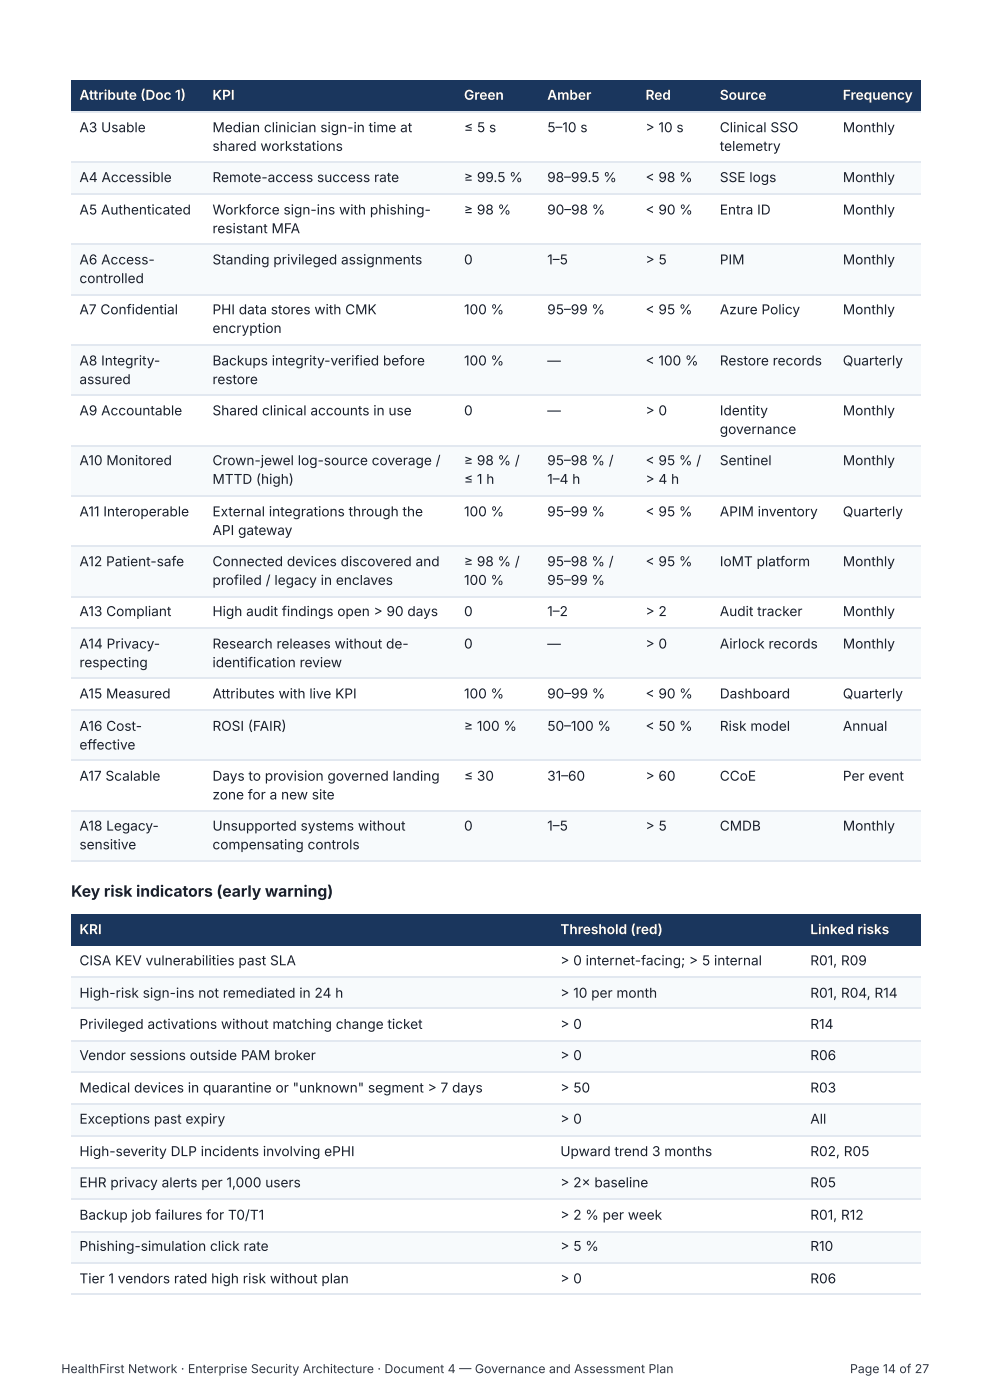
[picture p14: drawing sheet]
<svg xmlns="http://www.w3.org/2000/svg" width="210mm" height="297mm" viewBox="0 0 210 297" stroke-linecap="round" stroke-linejoin="round" font-family="sans-serif">
<defs><g id="words">
<text font-size="3.3" fill="#1a202c" x="15.1" y="190.2">Key risk indicators (early warning)</text>
<g font-size="2.9" fill="#fff">
<text x="16.8" y="21.2">Attribute (Doc 1)</text>
<text x="45" y="21.2">KPI</text>
<text x="98.4" y="21.2">Green</text>
<text x="116" y="21.2">Amber</text>
<text x="136.9" y="21.2">Red</text>
<text x="152.6" y="21.2">Source</text>
<text x="178.7" y="21.2">Frequency</text>
<text x="16.8" y="198.2">KRI</text>
<text x="118.8" y="198.2">Threshold (red)</text>
<text x="171.8" y="198.2">Linked risks</text>
</g>
<g font-size="2.9" fill="#1a202c">
<text x="16.8" y="28">A3 Usable</text>
<text x="45" y="28">Median clinician sign-in time at</text>
<text x="98.4" y="28">≤ 5 s</text>
<text x="116" y="28">5–10 s</text>
<text x="136.9" y="28">&gt; 10 s</text>
<text x="152.6" y="28">Clinical SSO</text>
<text x="178.7" y="28">Monthly</text>
<text x="45" y="32">shared workstations</text>
<text x="152.6" y="32">telemetry</text>
<text x="16.8" y="38.6">A4 Accessible</text>
<text x="45" y="38.6">Remote-access success rate</text>
<text x="98.4" y="38.6">≥ 99.5 %</text>
<text x="116" y="38.6">98–99.5 %</text>
<text x="136.9" y="38.6">&lt; 98 %</text>
<text x="152.6" y="38.6">SSE logs</text>
<text x="178.7" y="38.6">Monthly</text>
<text x="16.8" y="45.5">A5 Authenticated</text>
<text x="45" y="45.5">Workforce sign-ins with phishing-</text>
<text x="98.4" y="45.5">≥ 98 %</text>
<text x="116" y="45.5">90–98 %</text>
<text x="136.9" y="45.5">&lt; 90 %</text>
<text x="152.6" y="45.5">Entra ID</text>
<text x="178.7" y="45.5">Monthly</text>
<text x="45" y="49.5">resistant MFA</text>
<text x="16.8" y="56.1">A6 Access-</text>
<text x="45" y="56.1">Standing privileged assignments</text>
<text x="98.4" y="56.1">0</text>
<text x="116" y="56.1">1–5</text>
<text x="136.9" y="56.1">&gt; 5</text>
<text x="152.6" y="56.1">PIM</text>
<text x="178.7" y="56.1">Monthly</text>
<text x="16.8" y="60.1">controlled</text>
<text x="16.8" y="66.7">A7 Confidential</text>
<text x="45" y="66.7">PHI data stores with CMK</text>
<text x="45" y="70.6">encryption</text>
<text x="98.4" y="66.7">100 %</text>
<text x="116" y="66.7">95–99 %</text>
<text x="136.9" y="66.7">&lt; 95 %</text>
<text x="152.6" y="66.7">Azure Policy</text>
<text x="178.7" y="66.7">Monthly</text>
<text x="16.8" y="77.5">A8 Integrity-</text>
<text x="45" y="77.5">Backups integrity-verified before</text>
<text x="98.4" y="77.5">100 %</text>
<text x="116" y="77.5">—</text>
<text x="136.9" y="77.5">&lt; 100 %</text>
<text x="152.6" y="77.5">Restore records</text>
<text x="178.7" y="77.5">Quarterly</text>
<text x="16.8" y="81.5">assured</text>
<text x="45" y="81.5">restore</text>
<text x="16.8" y="88.1">A9 Accountable</text>
<text x="45" y="88.1">Shared clinical accounts in use</text>
<text x="98.4" y="88.1">0</text>
<text x="116" y="88.1">—</text>
<text x="136.9" y="88.1">&gt; 0</text>
<text x="152.6" y="88.1">Identity</text>
<text x="178.7" y="88.1">Monthly</text>
<text x="152.6" y="92.1">governance</text>
<text x="16.8" y="98.7">A10 Monitored</text>
<text x="45" y="98.7">Crown-jewel log-source coverage /</text>
<text x="98.4" y="98.7">≥ 98 % /</text>
<text x="116" y="98.7">95–98 % /</text>
<text x="136.9" y="98.7">&lt; 95 % /</text>
<text x="152.6" y="98.7">Sentinel</text>
<text x="178.7" y="98.7">Monthly</text>
<text x="45" y="102.7">MTTD (high)</text>
<text x="98.4" y="102.7">≤ 1 h</text>
<text x="116" y="102.7">1–4 h</text>
<text x="136.9" y="102.7">&gt; 4 h</text>
<text x="16.8" y="109.5">A11 Interoperable</text>
<text x="45" y="109.5">External integrations through the</text>
<text x="45" y="113.5">API gateway</text>
<text x="98.4" y="109.5">100 %</text>
<text x="116" y="109.5">95–99 %</text>
<text x="136.9" y="109.5">&lt; 95 %</text>
<text x="152.6" y="109.5">APIM inventory</text>
<text x="178.7" y="109.5">Quarterly</text>
<text x="16.8" y="120.1">A12 Patient-safe</text>
<text x="45" y="120.1">Connected devices discovered and</text>
<text x="45" y="124.1">profiled / legacy in enclaves</text>
<text x="98.4" y="120.1">≥ 98 % /</text>
<text x="98.4" y="124.1">100 %</text>
<text x="116" y="120.1">95–98 % /</text>
<text x="116" y="124.1">95–99 %</text>
<text x="136.9" y="120.1">&lt; 95 %</text>
<text x="152.6" y="120.1">IoMT platform</text>
<text x="178.7" y="120.1">Monthly</text>
<text x="16.8" y="130.7">A13 Compliant</text>
<text x="45" y="130.7">High audit findings open &gt; 90 days</text>
<text x="98.4" y="130.7">0</text>
<text x="116" y="130.7">1–2</text>
<text x="136.9" y="130.7">&gt; 2</text>
<text x="152.6" y="130.7">Audit tracker</text>
<text x="178.7" y="130.7">Monthly</text>
<text x="16.8" y="137.6">A14 Privacy-</text>
<text x="45" y="137.6">Research releases without de-</text>
<text x="98.4" y="137.6">0</text>
<text x="116" y="137.6">—</text>
<text x="136.9" y="137.6">&gt; 0</text>
<text x="152.6" y="137.6">Airlock records</text>
<text x="178.7" y="137.6">Monthly</text>
<text x="16.8" y="141.6">respecting</text>
<text x="45" y="141.6">identification review</text>
<text x="16.8" y="148.2">A15 Measured</text>
<text x="45" y="148.2">Attributes with live KPI</text>
<text x="98.4" y="148.2">100 %</text>
<text x="116" y="148.2">90–99 %</text>
<text x="136.9" y="148.2">&lt; 90 %</text>
<text x="152.6" y="148.2">Dashboard</text>
<text x="178.7" y="148.2">Quarterly</text>
<text x="16.8" y="155">A16 Cost-</text>
<text x="45" y="155">ROSI (FAIR)</text>
<text x="98.4" y="155">≥ 100 %</text>
<text x="116" y="155">50–100 %</text>
<text x="136.9" y="155">&lt; 50 %</text>
<text x="152.6" y="155">Risk model</text>
<text x="178.7" y="155">Annual</text>
<text x="16.8" y="159">effective</text>
<text x="16.8" y="165.6">A17 Scalable</text>
<text x="45" y="165.6">Days to provision governed landing</text>
<text x="98.4" y="165.6">≤ 30</text>
<text x="116" y="165.6">31–60</text>
<text x="136.9" y="165.6">&gt; 60</text>
<text x="152.6" y="165.6">CCoE</text>
<text x="178.7" y="165.6">Per event</text>
<text x="45" y="169.6">zone for a new site</text>
<text x="16.8" y="176.2">A18 Legacy-</text>
<text x="45" y="176.2">Unsupported systems without</text>
<text x="98.4" y="176.2">0</text>
<text x="116" y="176.2">1–5</text>
<text x="136.9" y="176.2">&gt; 5</text>
<text x="152.6" y="176.2">CMDB</text>
<text x="178.7" y="176.2">Monthly</text>
<text x="16.8" y="180.2">sensitive</text>
<text x="45" y="180.2">compensating controls</text>
<text x="16.8" y="204.8">CISA KEV vulnerabilities past SLA</text>
<text x="118.8" y="204.8">&gt; 0 internet-facing; &gt; 5 internal</text>
<text x="171.8" y="204.8">R01, R09</text>
<text x="16.8" y="211.7">High-risk sign-ins not remediated in 24 h</text>
<text x="118.8" y="211.7">&gt; 10 per month</text>
<text x="171.8" y="211.7">R01, R04, R14</text>
<text x="16.8" y="218.3">Privileged activations without matching change ticket</text>
<text x="118.8" y="218.3">&gt; 0</text>
<text x="171.8" y="218.3">R14</text>
<text x="16.8" y="224.9">Vendor sessions outside PAM broker</text>
<text x="118.8" y="224.9">&gt; 0</text>
<text x="171.8" y="224.9">R06</text>
<text x="16.8" y="231.8">Medical devices in quarantine or &quot;unknown&quot; segment &gt; 7 days</text>
<text x="118.8" y="231.8">&gt; 50</text>
<text x="171.8" y="231.8">R03</text>
<text x="16.8" y="238.4">Exceptions past expiry</text>
<text x="118.8" y="238.4">&gt; 0</text>
<text x="171.8" y="238.4">All</text>
<text x="16.8" y="245.3">High-severity DLP incidents involving ePHI</text>
<text x="118.8" y="245.3">Upward trend 3 months</text>
<text x="171.8" y="245.3">R02, R05</text>
<text x="16.8" y="251.9">EHR privacy alerts per 1,000 users</text>
<text x="118.8" y="251.9">&gt; 2× baseline</text>
<text x="171.8" y="251.9">R05</text>
<text x="16.8" y="258.8">Backup job failures for T0/T1</text>
<text x="118.8" y="258.8">&gt; 2 % per week</text>
<text x="171.8" y="258.8">R01, R12</text>
<text x="16.8" y="265.4">Phishing-simulation click rate</text>
<text x="118.8" y="265.4">&gt; 5 %</text>
<text x="171.8" y="265.4">R10</text>
<text x="16.8" y="272.3">Tier 1 vendors rated high risk without plan</text>
<text x="118.8" y="272.3">&gt; 0</text>
<text x="171.8" y="272.3">R06</text>
</g>
<g font-size="2.6" fill="#313842">
<text x="13" y="291.3">HealthFirst Network · Enterprise Security Architecture · Document 4 — Governance and Assessment Plan</text>
<text x="180.2" y="291.3">Page 14 of 27</text>
</g>
</g></defs>
<g fill="#1a365d">
<path d="M15.1 16.9h28.3v6.9h-28.3z"/>
<path d="M43.4 16.9h53.2v6.9h-53.2z"/>
<path d="M96.6 16.9h17.7v6.9h-17.7z"/>
<path d="M114.3 16.9h20.9v6.9h-20.9z"/>
<path d="M135.2 16.9h15.6v6.9h-15.6z"/>
<path d="M150.8 16.9h26.2v6.9h-26.2z"/>
<path d="M177 16.9h18.1v6.9h-18.1z"/>
</g>
<g fill="#f7fafc">
<path d="M15.1 34.4h28.3v6.6h-28.3z"/>
<path d="M43.4 34.4h53.2v6.6h-53.2z"/>
<path d="M96.6 34.4h17.7v6.6h-17.7z"/>
<path d="M114.3 34.4h20.9v6.6h-20.9z"/>
<path d="M135.2 34.4h15.6v6.6h-15.6z"/>
<path d="M150.8 34.4h26.2v6.6h-26.2z"/>
<path d="M177 34.4h18.1v6.6h-18.1z"/>
<path d="M15.1 51.9h28.3v10.5h-28.3z"/>
<path d="M43.4 51.9h53.2v10.5h-53.2z"/>
<path d="M96.6 51.9h17.7v10.5h-17.7z"/>
<path d="M114.3 51.9h20.9v10.5h-20.9z"/>
<path d="M135.2 51.9h15.6v10.5h-15.6z"/>
<path d="M150.8 51.9h26.2v10.5h-26.2z"/>
<path d="M177 51.9h18.1v10.5h-18.1z"/>
<path d="M15.1 73h28.3v10.9h-28.3z"/>
<path d="M43.4 73h53.2v10.9h-53.2z"/>
<path d="M96.6 73h17.7v10.9h-17.7z"/>
<path d="M114.3 73h20.9v10.9h-20.9z"/>
<path d="M135.2 73h15.6v10.9h-15.6z"/>
<path d="M150.8 73h26.2v10.9h-26.2z"/>
<path d="M177 73h18.1v10.9h-18.1z"/>
<path d="M15.1 94.5h28.3v10.5h-28.3z"/>
<path d="M43.4 94.5h53.2v10.5h-53.2z"/>
<path d="M96.6 94.5h17.7v10.5h-17.7z"/>
<path d="M114.3 94.5h20.9v10.5h-20.9z"/>
<path d="M135.2 94.5h15.6v10.5h-15.6z"/>
<path d="M150.8 94.5h26.2v10.5h-26.2z"/>
<path d="M177 94.5h18.1v10.5h-18.1z"/>
<path d="M15.1 115.9h28.3v10.6h-28.3z"/>
<path d="M43.4 115.9h53.2v10.6h-53.2z"/>
<path d="M96.6 115.9h17.7v10.6h-17.7z"/>
<path d="M114.3 115.9h20.9v10.6h-20.9z"/>
<path d="M135.2 115.9h15.6v10.6h-15.6z"/>
<path d="M150.8 115.9h26.2v10.6h-26.2z"/>
<path d="M177 115.9h18.1v10.6h-18.1z"/>
<path d="M15.1 133.4h28.3v10.5h-28.3z"/>
<path d="M43.4 133.4h53.2v10.5h-53.2z"/>
<path d="M96.6 133.4h17.7v10.5h-17.7z"/>
<path d="M114.3 133.4h20.9v10.5h-20.9z"/>
<path d="M135.2 133.4h15.6v10.5h-15.6z"/>
<path d="M150.8 133.4h26.2v10.5h-26.2z"/>
<path d="M177 133.4h18.1v10.5h-18.1z"/>
<path d="M15.1 150.5h28.3v10.9h-28.3z"/>
<path d="M43.4 150.5h53.2v10.9h-53.2z"/>
<path d="M96.6 150.5h17.7v10.9h-17.7z"/>
<path d="M114.3 150.5h20.9v10.9h-20.9z"/>
<path d="M135.2 150.5h15.6v10.9h-15.6z"/>
<path d="M150.8 150.5h26.2v10.9h-26.2z"/>
<path d="M177 150.5h18.1v10.9h-18.1z"/>
<path d="M15.1 172h28.3v10.6h-28.3z"/>
<path d="M43.4 172h53.2v10.6h-53.2z"/>
<path d="M96.6 172h17.7v10.6h-17.7z"/>
<path d="M114.3 172h20.9v10.6h-20.9z"/>
<path d="M135.2 172h15.6v10.6h-15.6z"/>
<path d="M150.8 172h26.2v10.6h-26.2z"/>
<path d="M177 172h18.1v10.6h-18.1z"/>
</g>
<g fill="none" stroke="#e2e8f0" stroke-width=".26">
<path d="M15.1 23.7h180M15.1 34.3h180M15.1 41.1h180M15.1 51.7h180M15.1 62.6h180M15.1 73.2h180M15.1 83.7h180M15.1 94.6h180M15.1 105.2h180M15.1 115.8h180M15.1 126.6h180M15.1 133.2h180"/>
<path d="M15.1 143.8h180M15.1 150.7h180M15.1 161.3h180M15.1 172.1h180M15.1 182.7h180"/>
</g>
<g fill="#1a365d">
<path d="M15.1 193.9h101.8v6.7h-101.8z"/>
<path d="M116.9 193.9h53.2v6.7h-53.2z"/>
<path d="M170.1 193.9h25v6.7h-25z"/>
</g>
<g fill="#f7fafc">
<path d="M15.1 207.2h101.8v6.8h-101.8z"/>
<path d="M116.9 207.2h53.2v6.8h-53.2z"/>
<path d="M170.1 207.2h25v6.8h-25z"/>
<path d="M15.1 220.7h101.8v6.8h-101.8z"/>
<path d="M116.9 220.7h53.2v6.8h-53.2z"/>
<path d="M170.1 220.7h25v6.8h-25z"/>
<path d="M15.1 234.2h101.8v6.8h-101.8z"/>
<path d="M116.9 234.2h53.2v6.8h-53.2z"/>
<path d="M170.1 234.2h25v6.8h-25z"/>
<path d="M15.1 247.7h101.8v6.8h-101.8z"/>
<path d="M116.9 247.7h53.2v6.8h-53.2z"/>
<path d="M170.1 247.7h25v6.8h-25z"/>
<path d="M15.1 261.1h101.8v6.7h-101.8z"/>
<path d="M116.9 261.1h53.2v6.7h-53.2z"/>
<path d="M170.1 261.1h25v6.7h-25z"/>
</g>
<path d="M15.1 207.3h180M15.1 213.9h180M15.1 220.8h180M15.1 227.4h180M15.1 234.3h180M15.1 240.9h180M15.1 247.8h180M15.1 254.4h180M15.1 261.3h180M15.1 267.9h180M15.1 274.5h180" fill="none" stroke="#e2e8f0" stroke-width=".26"/>
<use href="#words"/>
</svg>
